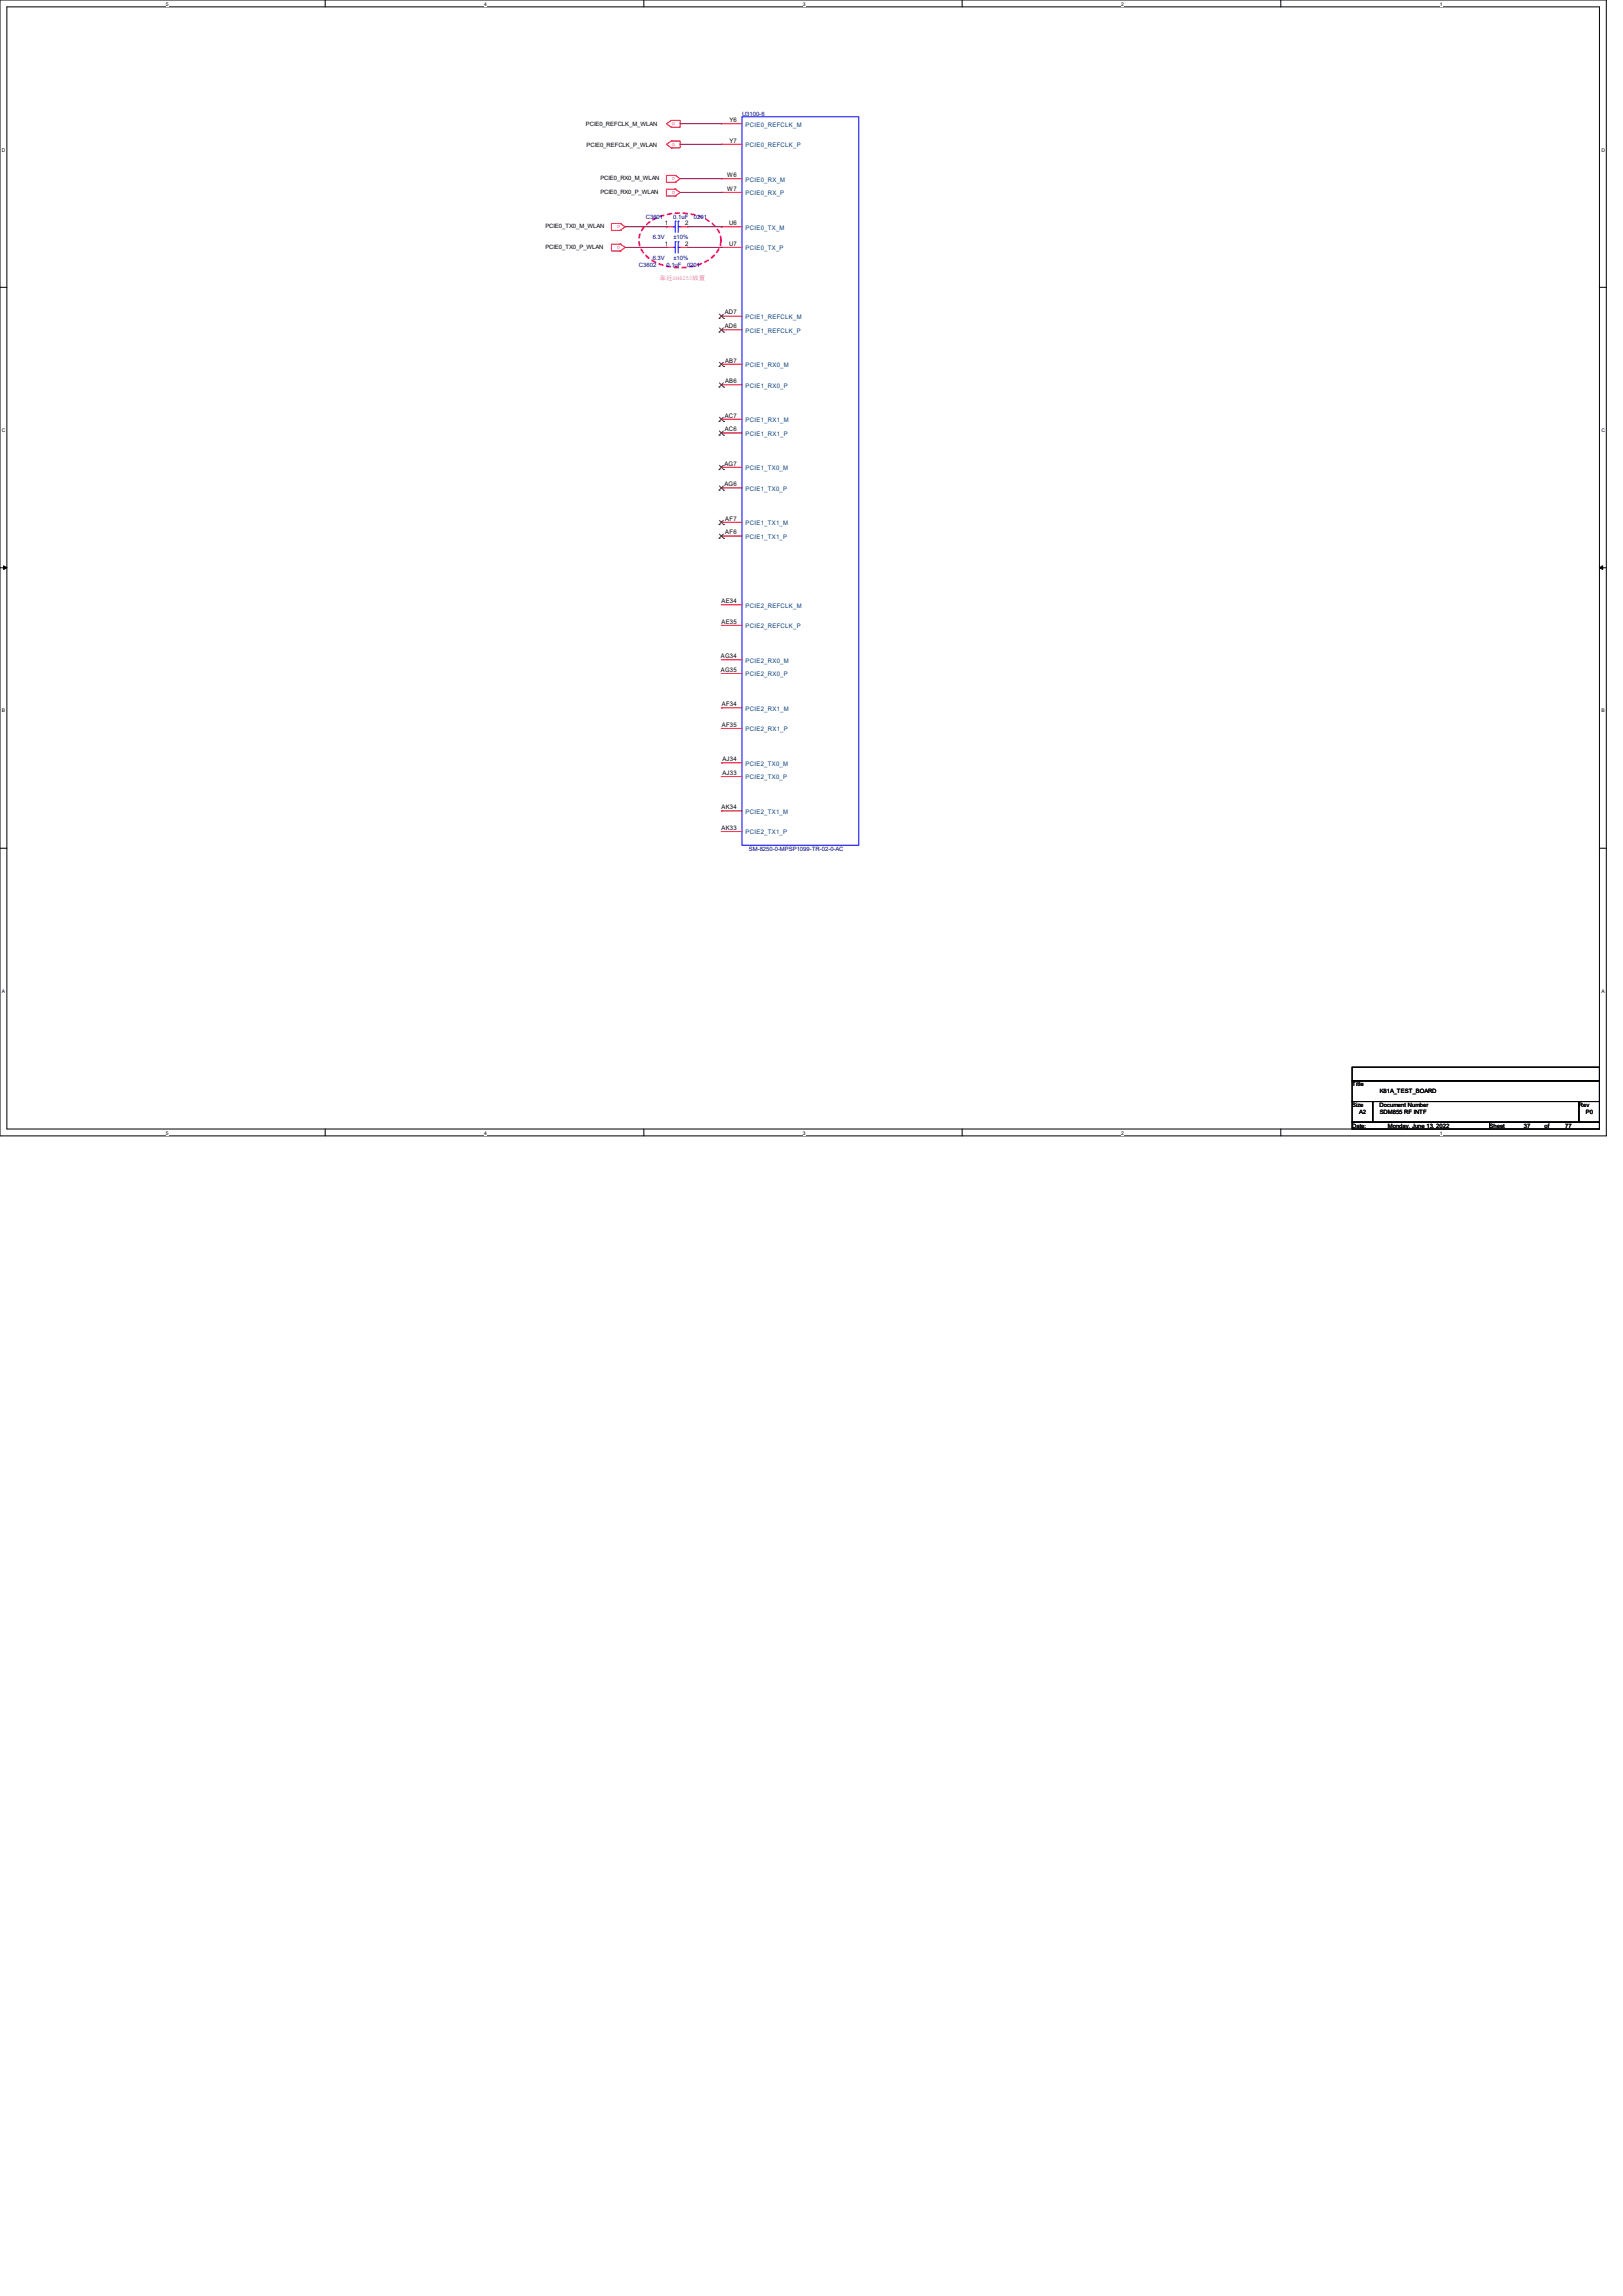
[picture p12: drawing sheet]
<svg xmlns="http://www.w3.org/2000/svg" width="210mm" height="297mm" viewBox="0 0 210 297" stroke-linecap="round" stroke-linejoin="round" font-family="sans-serif">
<defs><g id="words">
<g font-size=".8">
<text x="75.8" y="16.3">PCIE0_REFCLK_M_WLAN</text>
<text x="94.4" y="15.8">Y6</text>
<text x="75.9" y="19">PCIE0_REFCLK_P_WLAN</text>
<text x="77.7" y="23.3">PCIE0_RX0_M_WLAN</text>
<text x="94.1" y="22.9">W6</text>
<text x="94.4" y="18.5">Y7</text>
<text x="70.6" y="29.5">PCIE0_TX0_M_WLAN</text>
<text x="77.7" y="25.1">PCIE0_RX0_P_WLAN</text>
<text x="86" y="29.1">1</text>
<text x="88.7" y="29.1">2</text>
<text x="94.1" y="24.7">W7</text>
<text x="94.4" y="29.1">U6</text>
<text x="70.6" y="32.2">PCIE0_TX0_P_WLAN</text>
<text x="86" y="31.8">1</text>
<text x="88.7" y="31.8">2</text>
<text x="94.4" y="31.8">U7</text>
<text x="93.8" y="40.7">AD7</text>
<text x="93.8" y="42.5">AD6</text>
<text x="93.8" y="46.9">AB7</text>
<text x="93.8" y="49.6">AB6</text>
<text x="93.8" y="54">AC7</text>
<text x="93.8" y="55.8">AC6</text>
<text x="93.7" y="60.2">AG7</text>
<text x="93.7" y="62.9">AG6</text>
<text x="93.9" y="67.3">AF7</text>
<text x="93.9" y="69.1">AF6</text>
<text x="93.3" y="78">AE34</text>
<text x="93.3" y="80.7">AE35</text>
<text x="93.3" y="85.1">AG34</text>
<text x="93.3" y="86.9">AG35</text>
<text x="93.4" y="91.4">AF34</text>
<text x="93.4" y="94">AF35</text>
<text x="93.5" y="98.5">AJ34</text>
<text x="93.5" y="100.2">AJ33</text>
<text x="93.3" y="104.7">AK34</text>
<text x="93.3" y="107.4">AK33</text>
<text x="175" y="140.5">Title</text>
<text x="175" y="143.2">Size</text>
<text x="178.5" y="143.2">Document Number</text>
<text x="178.5" y="141.4">K81A_TEST_BOARD</text>
<text x="204.3" y="143.2">Rev</text>
<text x="175" y="145.9">Date:</text>
<text x="175.9" y="144.1">A2</text>
<text x="178.5" y="144.1">SDM855 RF INTF</text>
<text x="179.6" y="145.9">Monday, June 13, 2022</text>
<text x="192.8" y="145.9">Sheet</text>
<text x="197.2" y="145.9">37</text>
<text x="199.9" y="145.9">of</text>
<text x="202.5" y="145.9">77</text>
<text x="205.2" y="144.1">P0</text>
</g>
<g font-size=".8" fill="#f00">
<text x="87" y="16.2">o</text>
<text x="87" y="18.9">o</text>
<text x="87.4" y="22.9" transform="rotate(-180 87.4 22.9)">o</text>
<text x="80.3" y="29.2" transform="rotate(-180 80.3 29.2)">o</text>
<text x="87.4" y="24.7" transform="rotate(-180 87.4 24.7)">o</text>
<text x="80.3" y="31.8" transform="rotate(-180 80.3 31.8)">o</text>
</g>
<g font-size=".8" fill="#000080">
<text x="96" y="14.9">U3100-6</text>
<text x="83.6" y="28.3">C3601</text>
<text x="87.1" y="28.3">0.1uF</text>
<text x="89.8" y="28.3">0201</text>
<text x="82.7" y="34.5">C3602</text>
<text x="84.5" y="33.6">6.3V</text>
<text x="84.5" y="30.9">6.3V</text>
<text x="86.2" y="34.5">0.1uF</text>
<text x="87.1" y="33.6">±10%</text>
<text x="87.1" y="30.9">±10%</text>
<text x="88.9" y="34.5">0201</text>
<text x="96.9" y="110.1">SM-8250-0-MPSP1099-TR-02-0-AC</text>
</g>
<g font-size=".8" fill="#004080">
<text x="96.5" y="16.4">PCIE0_REFCLK_M</text>
<text x="96.5" y="19">PCIE0_REFCLK_P</text>
<text x="96.5" y="23.5">PCIE0_RX_M</text>
<text x="96.5" y="25.3">PCIE0_RX_P</text>
<text x="96.5" y="29.7">PCIE0_TX_M</text>
<text x="96.5" y="32.4">PCIE0_TX_P</text>
<text x="96.5" y="41.3">PCIE1_REFCLK_M</text>
<text x="96.5" y="43.1">PCIE1_REFCLK_P</text>
<text x="96.5" y="47.5">PCIE1_RX0_M</text>
<text x="96.5" y="50.2">PCIE1_RX0_P</text>
<text x="96.5" y="54.6">PCIE1_RX1_M</text>
<text x="96.5" y="56.4">PCIE1_RX1_P</text>
<text x="96.5" y="60.8">PCIE1_TX0_M</text>
<text x="96.5" y="63.5">PCIE1_TX0_P</text>
<text x="96.5" y="67.9">PCIE1_TX1_M</text>
<text x="96.5" y="69.7">PCIE1_TX1_P</text>
<text x="96.5" y="78.6">PCIE2_REFCLK_M</text>
<text x="96.5" y="81.3">PCIE2_REFCLK_P</text>
<text x="96.5" y="85.7">PCIE2_RX0_M</text>
<text x="96.5" y="87.5">PCIE2_RX0_P</text>
<text x="96.5" y="91.9">PCIE2_RX1_M</text>
<text x="96.5" y="94.6">PCIE2_RX1_P</text>
<text x="96.5" y="99.1">PCIE2_TX0_M</text>
<text x="96.5" y="100.8">PCIE2_TX0_P</text>
<text x="96.5" y="105.3">PCIE2_TX1_M</text>
<text x="96.5" y="107.9">PCIE2_TX1_P</text>
</g>
<text font-size=".8" fill="#f0f" x="85.3" y="36.2">靠近SM8250放置</text>
<g font-size=".6">
<text x="21.5" y=".7">5</text>
<text x="62.7" y=".7">4</text>
<text x="103.9" y=".7">3</text>
<text x="145.1" y=".7">2</text>
<text x="186.3" y=".7">1</text>
<text x=".3" y="19.6">D</text>
<text x="207.2" y="19.6">D</text>
<text x=".3" y="55.9">C</text>
<text x="207.2" y="55.9">C</text>
<text x=".3" y="92.2">B</text>
<text x="207.2" y="92.2">B</text>
<text x=".3" y="128.4">A</text>
<text x="207.2" y="128.4">A</text>
<text x="21.5" y="146.8">5</text>
<text x="62.7" y="146.8">4</text>
<text x="103.9" y="146.8">3</text>
<text x="145.1" y="146.8">2</text>
<text x="186.3" y="146.8">1</text>
</g>
</g></defs>
<path d="M0 0h207.9v146.9h-207.9zM.9 .9h206.1v145.1h-206.1z" fill="none" stroke="#000" stroke-width=".13"/>
<g fill="#fff">
<path d="M21.5 .1h.3v.7h-.3z"/>
<path d="M21.5 146.2h.3v.7h-.3z"/>
</g>
<path d="M42.1 0v.9M42.1 146v.9" fill="none" stroke="#000" stroke-width=".13"/>
<g fill="#fff">
<path d="M62.7 .1h.3v.7h-.3z"/>
<path d="M62.7 146.2h.3v.7h-.3z"/>
</g>
<path d="M83.3 0v.9M83.3 146v.9" fill="none" stroke="#000" stroke-width=".13"/>
<g fill="#fff">
<path d="M103.9 .1h.3v.7h-.3z"/>
<path d="M103.9 146.2h.3v.7h-.3z"/>
</g>
<path d="M124.5 0v.9M124.5 146v.9" fill="none" stroke="#000" stroke-width=".13"/>
<g fill="#fff">
<path d="M145.1 .1h.3v.7h-.3z"/>
<path d="M145.1 146.2h.3v.7h-.3z"/>
</g>
<path d="M165.7 0v.9M165.7 146v.9" fill="none" stroke="#000" stroke-width=".13"/>
<g fill="#fff">
<path d="M186.3 .1h.3v.7h-.3z"/>
<path d="M186.3 146.2h.3v.7h-.3z"/>
<path d="M.3 19h.4v.7h-.4z"/>
<path d="M207.2 19h.5v.7h-.5z"/>
<path d="M.3 55.3h.4v.7h-.4z"/>
<path d="M207.2 55.3h.5v.7h-.5z"/>
</g>
<path d="M0 37.2h.9M207 37.2h.9" fill="none" stroke="#000" stroke-width=".13"/>
<g fill="#fff">
<path d="M.3 91.6h.4v.7h-.4z"/>
<path d="M207.2 91.6h.4v.7h-.4z"/>
</g>
<path d="M0 73.4h.9M207 73.4h.9" fill="none" stroke="#000" stroke-width=".13"/>
<path d="M.5 73.2l.4 .2-.4 .3zM207 73.4l.4-.2v.5z" fill="#000" stroke="#000" stroke-width=".13"/>
<g fill="#fff">
<path d="M.3 127.8h.3v.8h-.3z"/>
<path d="M207.2 127.8h.4v.8h-.4z"/>
</g>
<path d="M0 109.7h.9M207 109.7h.9M175 138h32v1.8h-32zM175 139.8h32v2.7h-32zM175 142.5h2.6v2.7h-2.6zM175 145.2h17.7v.8h-17.7zM177.6 142.5h26.7v2.7h-26.7zM192.7 145.2h14.3v.8h-14.3zM204.3 142.5h2.7v2.7h-2.7z" fill="none" stroke="#000" stroke-width=".13"/>
<path d="M83.4 29.3a6.9 6.9 0 0 1 7.3-1.3 3.6 3.6 0 0 1 2.6 3.1 3.6 3.6 0 0 1-2.6 3 7.3 7.3 0 0 1-6.8-.7 2.67 2.67 0 0 1-.5-4.1z" fill="none" stroke="#f0f" stroke-width=".25" stroke-dasharray=".5 .5"/>
<g fill="none" stroke="#f00" stroke-width=".13">
<path d="M86.9 15.6h.1M86.9 16.5h.1M86.9 15.6h1.1v.9h-1.1M86.9 18.2h.1M86.9 19.1h.1M86.9 18.2h1.1v.9h-1.1M86.9 15.6l-.7 .4 .7 .5M86.9 18.2l-.7 .5 .7 .4M93.3 16h.1M93.3 18.7h.1M93.3 16h2.7M93.3 18.7h2.7"/>
<path d="M80.3 29.8h.1M80.3 28.9h.1M80.3 28.9h-1.2v.9h1.2M80.3 32.5h.1M80.3 31.6h.1M80.3 31.6h-1.2v.9h1.2M80.3 28.9l.6 .4-.6 .5M80.3 31.6l.6 .4-.6 .5M86.2 32h.1M86.2 29.3h.1M86.2 29.3h.9M86.2 32h.9"/>
<path d="M87.4 23.6h.1M87.4 22.7h.1M87.4 22.7h-1.2v.9h1.2M87.4 25.4h.1M87.4 24.5h.1M87.4 24.5h-1.2v.9h1.2M87.4 22.7l.6 .4-.6 .5M87.4 24.5l.6 .4-.6 .5M88 29.3h.9M88 32h.9M88.9 32h.1M88.9 29.3h.1"/>
<path d="M93.3 23.1h.1M93.3 24.9h.1M93.3 29.3h.1M93.3 32h.1M93.3 23.1h2.7M93.3 24.9h2.7M93.3 29.3h2.7M93.3 32h2.7M93.3 40.9h.1M93.3 42.7h.1M93.3 47.1h.1M93.3 49.8h.1"/>
<path d="M93.3 54.2h.1M93.3 56h.1M93.3 40.9h2.7M93.3 42.7h2.7M93.3 47.1h2.7M93.3 49.8h2.7M93.3 54.2h2.7M93.3 56h2.7M93.3 60.5h.1M93.3 63.1h.1M93.3 67.6h.1M93.3 69.3h.1"/>
<path d="M93.3 78.2h.1M93.3 60.5h2.7M93.3 63.1h2.7M93.3 67.6h2.7M93.3 69.3h2.7M93.3 78.2h2.7M93.3 80.9h.1M93.3 85.3h.1M93.3 87.1h.1M93.3 91.6h.1M93.3 94.2h.1M93.3 98.7h.1"/>
<path d="M93.3 80.9h2.7M93.3 85.3h2.7M93.3 87.1h2.7M93.3 91.6h2.7M93.3 94.2h2.7M93.3 98.7h2.7M93.3 100.5h.1M93.3 104.9h.1M93.3 107.6h.1M93.3 100.5h2.7M93.3 104.9h2.7M93.3 107.6h2.7"/>
</g>
<g fill="none" stroke="#00f" stroke-width=".13">
<path d="M96 15.1h15.1v94.2h-15.1zM87.1 32h.1M87.1 29.3h.1M87.1 32h.3M87.1 29.3h.3M87.4 31.3h.1M87.4 28.6h.1M87.4 28.6v1.5M87.4 31.3v1.4M87.8 31.3h.1M87.8 28.6h.1M87.8 28.6v1.5"/>
<path d="M87.8 31.3v1.4M87.8 32h.2M87.8 29.3h.2M88 32h.1M88 29.3h.1"/>
</g>
<g fill="none" stroke="#804000" stroke-width=".13">
<path d="M93 41.2h.1M93 43h.1M93 47.4h.1M93 50.1h.1M93 54.5h.1M93 56.3h.1M93.1 40.6l.5 .6M93.1 42.4l.5 .6M93.1 46.9l.5 .5M93.1 49.5l.5 .6M93.1 54l.5 .5M93.1 55.8l.5 .5"/>
<path d="M93.6 40.6l-.6 .6M93.6 42.4l-.6 .6M93.6 46.9l-.6 .5M93.6 49.5l-.6 .6M93.6 54l-.6 .5M93.6 55.8l-.6 .5M93.6 41.2h.1M93.6 43h.1M93.6 47.4h.1M93.6 50.1h.1M93.6 54.5h.1M93.6 56.3h.1"/>
<path d="M93 60.7h.1M93 63.4h.1M93 67.9h.1M93 69.6h.1M93.1 60.2l.5 .5M93.1 62.9l.5 .5M93.1 67.3l.5 .6M93.1 69.1l.5 .5M93.6 60.2l-.6 .5M93.6 62.9l-.6 .5M93.6 67.3l-.6 .6M93.6 69.1l-.6 .5"/>
<path d="M93.6 60.7h.1M93.6 63.4h.1M93.6 67.9h.1M93.6 69.6h.1"/>
</g>
<g fill="none" stroke="#800040" stroke-width=".13">
<path d="M88 16h.1M88 18.7h.1M88 16h5.3M88 18.7h5.3M80.9 29.3h5.3M80.9 32h5.3M86.2 29.3h.1M86.2 32h.1M88 23.1h5.3M88 24.9h5.3M88.9 29.3h4.4M88.9 32h4.4"/>
<path d="M93.3 23.1h.1M93.3 24.9h.1M93.3 29.3h.1M93.3 32h.1"/>
</g>
<use href="#words"/>
</svg>
